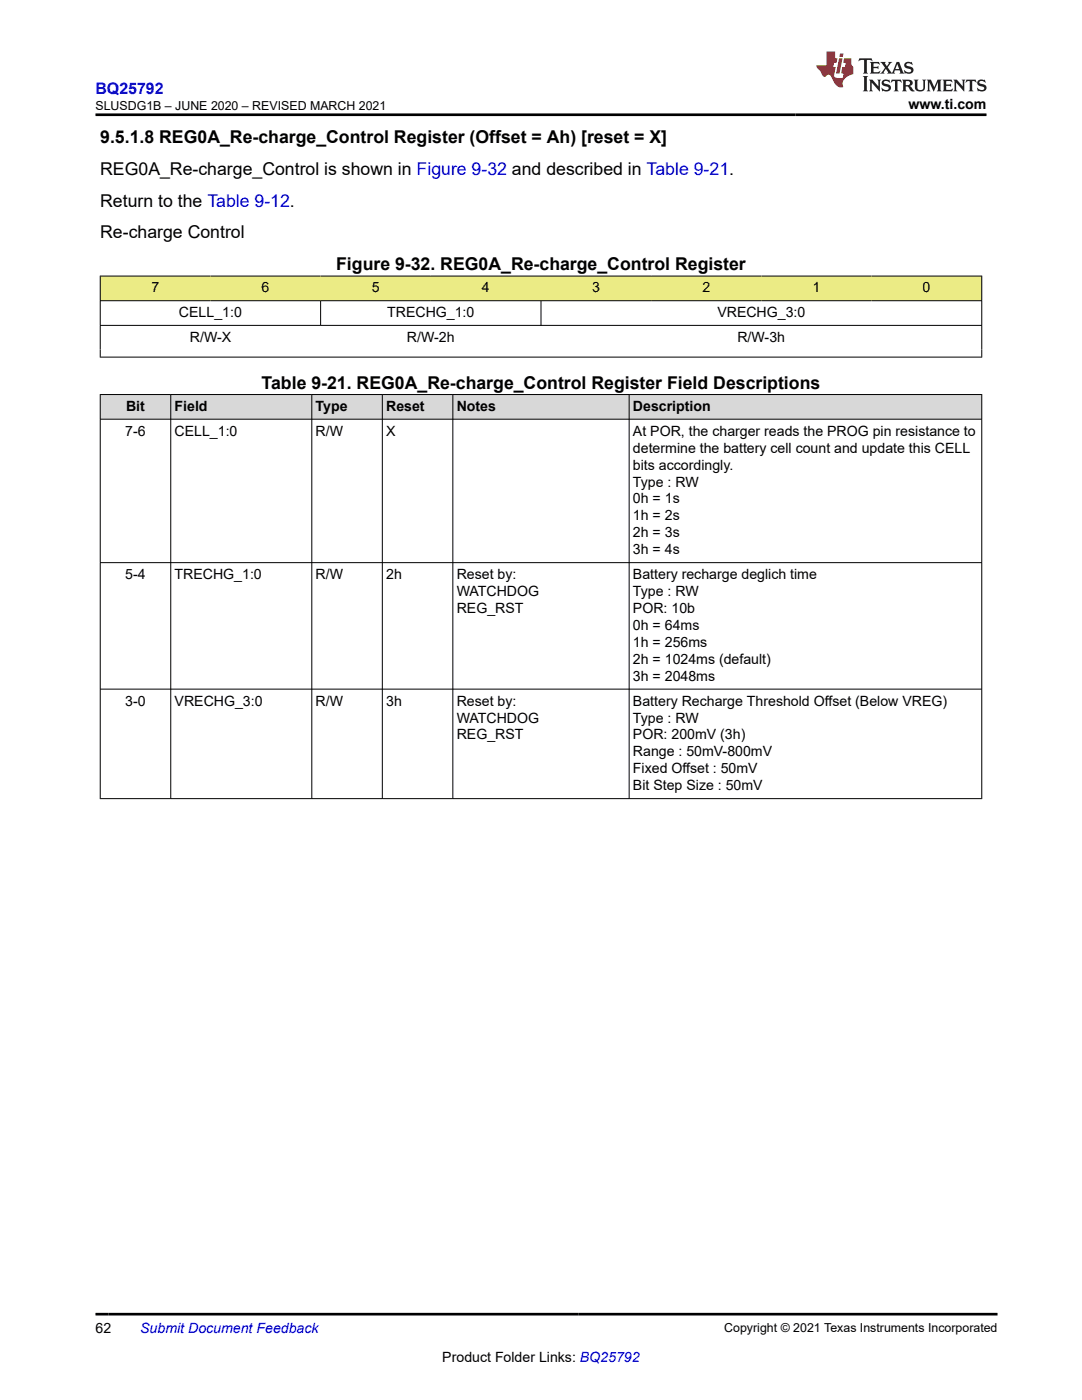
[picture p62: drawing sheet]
<svg xmlns="http://www.w3.org/2000/svg" width="216mm" height="279mm" viewBox="0 0 216 279" stroke-linecap="round" stroke-linejoin="round" font-family="sans-serif">
<defs><g id="words">
<g font-size="3.5">
<text x="20" y="28.5">9.5.1.8 REG0A_Re-charge_Control Register (Offset = Ah) [reset = X]</text>
<text x="20" y="34.9">REG0A_Re-charge_Control is shown in Figure 9-32 and described in Table 9-21.</text>
<text x="20" y="41.2">Return to the Table 9-12.</text>
<text x="20" y="47.6">Re-charge Control</text>
<text x="67.1" y="53.9">Figure 9-32. REG0A_Re-charge_Control Register</text>
<text x="52.2" y="77.6">Table 9-21. REG0A_Re-charge_Control Register Field Descriptions</text>
</g>
<text font-size="3.2" fill="#00f" x="19" y="18.7">BQ25792</text>
<g font-size="2.8">
<text x="181.3" y="21.8">www.ti.com</text>
<text x="30.2" y="58.4">7</text>
<text x="52.2" y="58.4">6</text>
<text x="74.2" y="58.4">5</text>
<text x="96.2" y="58.4">4</text>
<text x="118.2" y="58.4">3</text>
<text x="140.1" y="58.4">2</text>
<text x="162.1" y="58.4">1</text>
<text x="184.1" y="58.4">0</text>
<text x="35.7" y="63.3">CELL_1:0</text>
<text x="77.3" y="63.3">TRECHG_1:0</text>
<text x="143.1" y="63.3">VRECHG_3:0</text>
<text x="37.9" y="68.2">R/W-X</text>
<text x="81.2" y="68.2">R/W-2h</text>
<text x="147.1" y="68.2">R/W-3h</text>
<text x="25.2" y="82">Bit</text>
<text x="34.8" y="82">Field</text>
<text x="63" y="82">Type</text>
<text x="77.1" y="82">Reset</text>
<text x="91.1" y="82">Notes</text>
<text x="126.3" y="82">Description</text>
<text x="25" y="86.9">7-6</text>
<text x="34.8" y="86.9">CELL_1:0</text>
<text x="63" y="86.9">R/W</text>
<text x="77.1" y="86.9">X</text>
<text x="126.3" y="86.9">At POR, the charger reads the PROG pin resistance to</text>
<text x="126.3" y="90.3">determine the battery cell count and update this CELL</text>
<text x="126.3" y="93.7">bits accordingly.</text>
<text x="126.3" y="97.1">Type : RW</text>
<text x="126.3" y="100.5">0h = 1s</text>
<text x="126.3" y="103.9">1h = 2s</text>
<text x="126.3" y="107.3">2h = 3s</text>
<text x="126.3" y="110.6">3h = 4s</text>
<text x="25" y="115.6">5-4</text>
<text x="34.8" y="115.6">TRECHG_1:0</text>
<text x="63" y="115.6">R/W</text>
<text x="77.1" y="115.6">2h</text>
<text x="91.1" y="115.6">Reset by:</text>
<text x="91.1" y="118.9">WATCHDOG</text>
<text x="126.3" y="115.6">Battery recharge deglich time</text>
<text x="126.3" y="118.9">Type : RW</text>
<text x="91.1" y="122.3">REG_RST</text>
<text x="126.3" y="122.3">POR: 10b</text>
<text x="126.3" y="125.7">0h = 64ms</text>
<text x="126.3" y="129.1">1h = 256ms</text>
<text x="126.3" y="132.5">2h = 1024ms (default)</text>
<text x="126.3" y="135.9">3h = 2048ms</text>
<text x="25" y="140.8">3-0</text>
<text x="34.8" y="140.8">VRECHG_3:0</text>
<text x="63" y="140.8">R/W</text>
<text x="77.1" y="140.8">3h</text>
<text x="91.1" y="140.8">Reset by:</text>
<text x="126.3" y="140.8">Battery Recharge Threshold Offset (Below VREG)</text>
<text x="91.1" y="144.2">WATCHDOG</text>
<text x="91.1" y="147.6">REG_RST</text>
<text x="126.3" y="144.2">Type : RW</text>
<text x="126.3" y="147.6">POR: 200mV (3h)</text>
<text x="126.3" y="151">Range : 50mV-800mV</text>
<text x="126.3" y="154.4">Fixed Offset : 50mV</text>
<text x="126.3" y="157.7">Bit Step Size : 50mV</text>
<text x="19" y="266.1">62</text>
<text x="88.3" y="271.7">Product Folder Links: BQ25792</text>
</g>
<text font-size="2.8" fill="#00f" x="28" y="266.1">Submit Document Feedback</text>
<g font-size="2.5">
<text x="19" y="21.9">SLUSDG1B – JUNE 2020 – REVISED MARCH 2021</text>
<text x="144.5" y="265.8">Copyright © 2021 Texas Instruments Incorporated</text>
</g>
</g></defs>
<g fill="#ebeb85">
<path d="M20 55.1h175.9v4.9h-175.9z" fill-rule="evenodd"/>
<path d="M20.1 55.2h21.9v4.8h-21.9z" fill-rule="evenodd"/>
<path d="M42 55.2h22v4.8h-22z" fill-rule="evenodd"/>
<path d="M64 55.2h22v4.8h-22z" fill-rule="evenodd"/>
<path d="M86 55.2h21.9v4.8h-21.9z" fill-rule="evenodd"/>
<path d="M107.9 55.2h22v4.8h-22z" fill-rule="evenodd"/>
<path d="M129.9 55.2h22v4.8h-22z" fill-rule="evenodd"/>
<path d="M151.9 55.2h22v4.8h-22z" fill-rule="evenodd"/>
<path d="M173.9 55.2h21.9v4.8h-21.9z" fill-rule="evenodd"/>
<path d="M20.8 55.9h20.5v3.3h-20.5z" fill-rule="evenodd"/>
<path d="M42.7 55.9h20.6v3.3h-20.6z" fill-rule="evenodd"/>
<path d="M64.7 55.9h20.6v3.3h-20.6z" fill-rule="evenodd"/>
<path d="M86.7 55.9h20.5v3.3h-20.5z" fill-rule="evenodd"/>
<path d="M108.7 55.9h20.5v3.3h-20.5z" fill-rule="evenodd"/>
<path d="M130.6 55.9h20.6v3.3h-20.6z" fill-rule="evenodd"/>
<path d="M152.6 55.9h20.6v3.3h-20.6z" fill-rule="evenodd"/>
<path d="M174.6 55.9h20.5v3.3h-20.5z" fill-rule="evenodd"/>
</g>
<path d="M19.9 55.1h176.1M20 55v16.3M195.9 55v16.3M19.9 60h176.1M19.9 64.9h176.1M19.9 71.3h176.1M64 60v5M107.9 60v5" fill="none" stroke="#000" stroke-width=".2"/>
<g fill="#d8d8d8">
<path d="M20 78.7h175.9v5h-175.9z" fill-rule="evenodd"/>
<path d="M20.1 78.8h13.9v4.8h-13.9z" fill-rule="evenodd"/>
<path d="M34.1 78.8h28.1v4.8h-28.1z" fill-rule="evenodd"/>
<path d="M62.3 78.8h13.9v4.8h-13.9z" fill-rule="evenodd"/>
<path d="M76.3 78.8h14v4.8h-14z" fill-rule="evenodd"/>
<path d="M90.4 78.8h35.1v4.8h-35.1z" fill-rule="evenodd"/>
<path d="M125.6 78.8h70.2v4.8h-70.2z" fill-rule="evenodd"/>
</g>
<path d="M19.9 78.7h176.1M20 78.7v80.7M34.1 78.7v80.7M62.2 78.7v80.7M76.3 78.7v80.7M90.4 78.7v80.7M125.5 78.7v80.7M195.9 78.7v80.7M19.9 83.7h176.1M19.9 112.3h176.1M19.9 137.5h176.1M19.9 159.4h176.1" fill="none" stroke="#000" stroke-width=".2"/>
<path d="M171.5 11.6l-.2 .6 .5-.2h.6v.1v2.2l-.2 .4h1l-.2-.4v-2.2v-.1h.5l.6 .2-.2-.6zM173.6 12.4l.2 .3v1.6l-.2 .4h1.9l.1-.6a1.08 1.08 0 0 1-1.3 .2v-.7h.6l.4 .2v-.7l-.4 .2h-.6v-.5l.2-.2a1 1 0 0 1 1 .3l-.1-.5zM175.7 12.4l.9 1.1-1 1.2h.9l-.2-.2 .5-.8 .4 .8-.2 .2h1.6l-.2-.2 .2-.5h.9l.1 .5-.1 .2h.9l-.2-.4-.8-1.9h-.5l-.9 2.1-.9-1.1 .9-1h-.8l.2 .2-.4 .6-.4-.6 .2-.2zM179 12.8l.4 1h-.7zM180.7 12.5a.65 .65 0 0 0-.2 .7 .65 .65 0 0 0 .6 .5l.6 .1 .1 .3a.79 .79 0 0 1-.7 .4 .79 .79 0 0 1-.7-.5l.1 .7 .2-.1a.93 .93 0 0 0 1.1 0 .93 .93 0 0 0 .4-.9 1.46 1.46 0 0 0-1.2-.6l-.1-.3a1.09 1.09 0 0 1 1.2 .2l-.2-.6-.1 .1-.5-.2zM172.2 15.2l.2 .4v2.2l-.2 .4h1l-.2-.4v-2.2l.2-.4zM173.4 15.9l.2 .4v1.5l-.2 .4h.8l-.3-.4 .1-1.3 1.6 1.8v-2l.2-.4h-.7l.1 .2 .1 1.1-1.2-1.3zM176.2 16a.65 .65 0 0 0-.2 .8 .65 .65 0 0 0 .6 .4l.6 .2 .1 .2a.79 .79 0 0 1-.7 .4 .79 .79 0 0 1-.7-.5l.1 .7 .2-.1a.93 .93 0 0 0 1.1 .1 .93 .93 0 0 0 .4-1 1.46 1.46 0 0 0-1.2-.5l-.1-.4a1.09 1.09 0 0 1 1.2 .2l-.1-.6-.2 .1-.5-.1zM177.9 15.9l-.1 .6a.63 .63 0 0 1 .8-.3v1.6l-.3 .4h1l-.2-.4v-1.6a.66 .66 0 0 1 .8 .3l-.1-.6zM180 15.9l.2 .4v1.5l-.2 .4h1l-.2-.2-.1-.7h.5l.1 .2a.79 .79 0 0 0 1.2 .6l-1-.9a.61 .61 0 0 0 .6-.6 .61 .61 0 0 0-.5-.7zM180.8 16.2h.1a.47 .47 0 0 1 .5 .1 .47 .47 0 0 1 .1 .5l-.1 .1-.7 .1zM182.3 15.9l.2 .2a2.27 2.27 0 0 0 .4 2 1.04 1.04 0 0 0 1.7-.7v-1.3l.2-.2h-.8l.2 .4v1.1a.6 .6 0 0 1-.6 .6 .6 .6 0 0 1-.6-.6v-1.1l.3-.4zM184.9 15.9l.2 .4v1.5l-.2 .4h.8l-.3-.4v-1.4l.9 1.9 .9-1.9v1.4l-.3 .4h1l-.2-.4v-1.5l.2-.4h-.8l-.7 1.5-.6-1.5zM188.1 15.9l.2 .4v1.5l-.2 .4h1.9l.1-.6a1.09 1.09 0 0 1-1.3 .2v-.7h.6l.4 .2v-.6l-.4 .2h-.6v-.6l.2-.1a1.01 1.01 0 0 1 1 .3l-.1-.6zM190.2 15.9l.3 .4v1.5l-.3 .4h.8l-.2-.4v-1.3l1.6 1.8v-2l.2-.4h-.7l.2 .2v1.1l-1.2-1.3zM192.8 15.9l-.1 .6a.63 .63 0 0 1 .8-.3v1.6l-.3 .4h1l-.2-.4v-1.6a.66 .66 0 0 1 .8 .3l-.1-.6zM195.2 16a.65 .65 0 0 0-.2 .8 .65 .65 0 0 0 .6 .4l.6 .2 .2 .2a.79 .79 0 0 1-.7 .4 .79 .79 0 0 1-.7-.5l.1 .7 .2-.1a.93 .93 0 0 0 1 .1 .93 .93 0 0 0 .5-1 1.46 1.46 0 0 0-1.3-.5v-.4a1.09 1.09 0 0 1 1.2 .2l-.2-.6-.2 .1-.5-.1z" fill="#231f20"/>
<path d="M164.9 10.3v2.7h-2l.1 .4 .8 1a.95 .95 0 0 0 1 .9 .59 .59 0 0 1 .5-.4 .59 .59 0 0 1 .5 .3l.4 .8a1.59 1.59 0 0 0 2.1 1.4 1.61 1.61 0 0 1 1-2.3l1-.3-.1-1.5a1.59 1.59 0 0 1-.3-1.7h-1.5l-.2 .9h.6l-.2 .9h-.5l-.2 .9v.3l.4 .1-.1 .9h-.7a.73 .73 0 0 1-1-.7l.3-1.5h-.5l.1-.9h.5l.2-.9h-.5v-1.3zM167.4 11.6l-.6 3.1h.7l.6-3.1zM167.6 10.7l-.1 .6h.7l.1-.6z" fill="#ed1c24"/>
<path d="M19 22.9h177.8M19 262.3h180" fill="none" stroke="#000" stroke-width=".53"/>
<use href="#words"/>
</svg>
